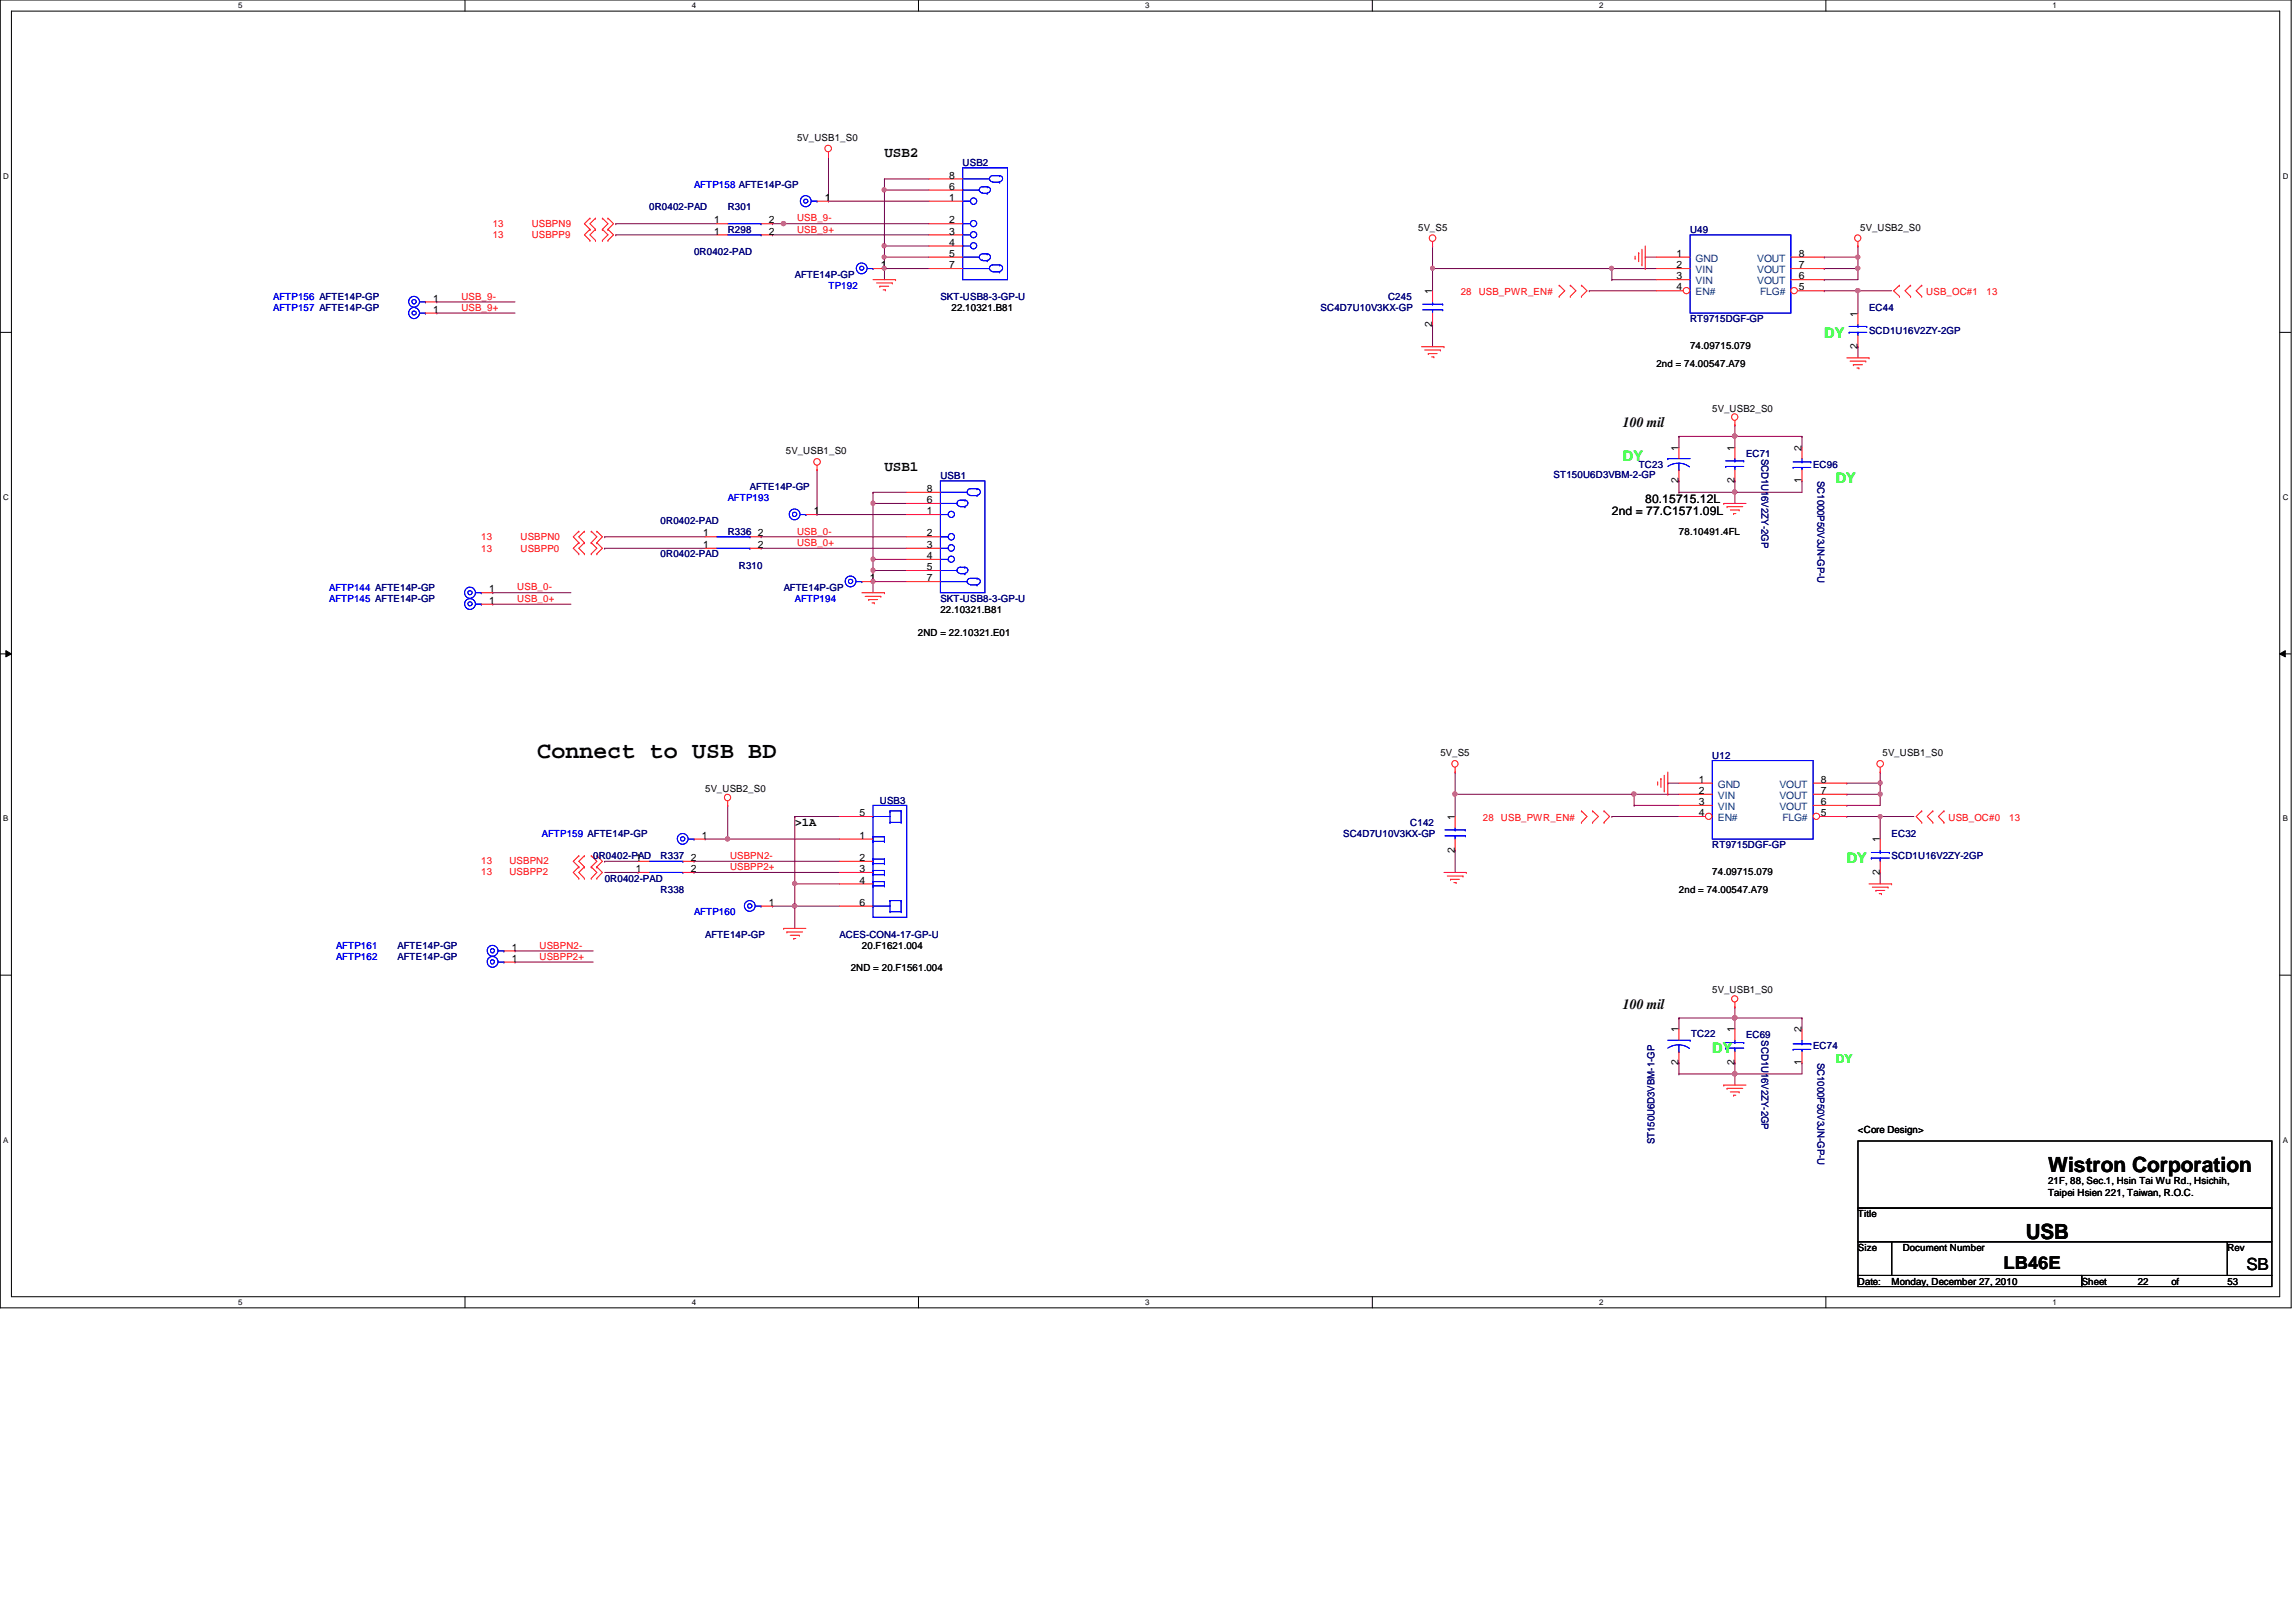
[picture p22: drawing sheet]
<svg xmlns="http://www.w3.org/2000/svg" width="297mm" height="210mm" viewBox="0 0 297 210" stroke-linecap="round" stroke-linejoin="round" font-family="sans-serif">
<defs><g id="words">
<text font-size="3" x="69.5" y="98">Connect to USB BD</text>
<g font-size="2.7">
<text x="265" y="151.6">Wistron Corporation</text>
<text x="262.1" y="160.4">USB</text>
</g>
<text font-size="2.3" x="259.2" y="164.3">LB46E</text>
<text font-size="2.2" x="290.6" y="164.3">SB</text>
<g font-size="1.9">
<text x="114.4" y="20.4">USB2</text>
<text x="210" y="55.3">100 mil</text>
<text x="114.4" y="60.9">USB1</text>
<text x="210" y="130.6">100 mil</text>
</g>
<g font-size="1.9" fill="#0f0">
<text x="236" y="43.7">DY</text>
<text x="237.5" y="62.5">DY</text>
<text x="238.9" y="111.7">DY</text>
<text x="221.5" y="136.3">DY</text>
</g>
<text font-size="1.9" fill="#00ff40" x="210" y="59.6">DY</text>
<g font-size="1.6">
<text x="212.8" y="65.2">80.15715.12L</text>
<text x="208.5" y="66.6">2nd = 77.C1571.09L</text>
<text x="102.8" y="106.9">&gt;1A</text>
</g>
<text font-size="1.6" fill="#0f0" x="237.5" y="137.6">DY</text>
<g font-size="1.3">
<text x="103.1" y="18.2">5V_USB1_S0</text>
<text x="122.8" y="23.1">8</text>
<text x="92.4" y="28.9">1</text>
<text x="99.5" y="28.9">2</text>
<text x="106.7" y="26">1</text>
<text x="122.8" y="26">1</text>
<text x="122.8" y="28.9">2</text>
<text x="122.8" y="24.6">6</text>
<text x="183.5" y="29.8">5V_S5</text>
<text x="240.7" y="29.8">5V_USB2_S0</text>
<text x="92.4" y="30.4">1</text>
<text x="99.5" y="30.4">2</text>
<text x="114" y="34.7">1</text>
<text x="122.8" y="30.4">3</text>
<text x="122.8" y="31.8">4</text>
<text x="122.8" y="33.2">5</text>
<text x="122.8" y="34.7">7</text>
<text x="216.9" y="33.2">1</text>
<text x="216.9" y="34.7">2</text>
<text x="232.7" y="34.7">7</text>
<text x="232.7" y="33.2">8</text>
<text x="56" y="39">1</text>
<text x="56" y="40.5">1</text>
<text x="123.1" y="40.3">22.10321.B81</text>
<text x="185.3" y="38.1" transform="rotate(-90 185.3 38.1)">1</text>
<text x="216.9" y="36.2">3</text>
<text x="216.9" y="37.6">4</text>
<text x="232.7" y="37.6">5</text>
<text x="232.7" y="36.2">6</text>
<text x="240.3" y="41" transform="rotate(-90 240.3 41)">1</text>
<text x="185.3" y="42.3" transform="rotate(-90 185.3 42.3)">2</text>
<text x="214.3" y="47.5">2nd = 74.00547.A79</text>
<text x="218.6" y="45.2">74.09715.079</text>
<text x="240.3" y="45.2" transform="rotate(-90 240.3 45.2)">2</text>
<text x="221.5" y="53.3">5V_USB2_S0</text>
<text x="101.7" y="58.8">5V_USB1_S0</text>
<text x="217.2" y="58.3" transform="rotate(-90 217.2 58.3)">1</text>
<text x="224.4" y="58.3" transform="rotate(-90 224.4 58.3)">1</text>
<text x="233.1" y="58.3" transform="rotate(-90 233.1 58.3)">2</text>
<text x="119.9" y="65.1">6</text>
<text x="119.9" y="63.7">8</text>
<text x="217.2" y="62.6" transform="rotate(-90 217.2 62.6)">2</text>
<text x="224.4" y="62.6" transform="rotate(-90 224.4 62.6)">2</text>
<text x="233.1" y="62.6" transform="rotate(-90 233.1 62.6)">1</text>
<text x="91" y="69.4">1</text>
<text x="91" y="70.9">1</text>
<text x="98" y="69.4">2</text>
<text x="98" y="70.9">2</text>
<text x="105.3" y="66.5">1</text>
<text x="119.9" y="66.5">1</text>
<text x="119.9" y="69.4">2</text>
<text x="119.9" y="70.9">3</text>
<text x="217.2" y="69.2">78.10491.4FL</text>
<text x="63.3" y="76.7">1</text>
<text x="112.5" y="75.2">1</text>
<text x="119.9" y="72.3">4</text>
<text x="119.9" y="73.8">5</text>
<text x="119.9" y="75.2">7</text>
<text x="63.3" y="78.1">1</text>
<text x="118.7" y="82.3">2ND = 22.10321.E01</text>
<text x="121.7" y="79.4">22.10321.B81</text>
<text x="186.3" y="97.9">5V_S5</text>
<text x="219.8" y="101.3">1</text>
<text x="235.6" y="101.3">8</text>
<text x="243.5" y="97.9">5V_USB1_S0</text>
<text x="91.2" y="102.5">5V_USB2_S0</text>
<text x="111.2" y="105.6">5</text>
<text x="188.2" y="106.1" transform="rotate(-90 188.2 106.1)">1</text>
<text x="219.8" y="102.7">2</text>
<text x="219.8" y="104.2">3</text>
<text x="219.8" y="105.6">4</text>
<text x="235.6" y="105.6">5</text>
<text x="235.6" y="104.2">6</text>
<text x="235.6" y="102.7">7</text>
<text x="82.3" y="112.9">1</text>
<text x="82.3" y="111.4">1</text>
<text x="89.4" y="112.9">2</text>
<text x="89.4" y="111.4">2</text>
<text x="90.8" y="108.5">1</text>
<text x="111.2" y="108.5">1</text>
<text x="111.2" y="111.4">2</text>
<text x="111.2" y="112.9">3</text>
<text x="188.2" y="110.4" transform="rotate(-90 188.2 110.4)">2</text>
<text x="221.5" y="113.2">74.09715.079</text>
<text x="243.2" y="113.2" transform="rotate(-90 243.2 113.2)">2</text>
<text x="243.2" y="109" transform="rotate(-90 243.2 109)">1</text>
<text x="99.5" y="117.2">1</text>
<text x="111.2" y="114.3">4</text>
<text x="111.2" y="117.2">6</text>
<text x="217.2" y="115.6">2nd = 74.00547.A79</text>
<text x="66.2" y="123">1</text>
<text x="66.2" y="124.5">1</text>
<text x="110.1" y="125.7">2ND = 20.F1561.004</text>
<text x="111.5" y="122.8">20.F1621.004</text>
<text x="221.5" y="128.6">5V_USB1_S0</text>
<text x="217.2" y="137.9" transform="rotate(-90 217.2 137.9)">2</text>
<text x="217.2" y="133.6" transform="rotate(-90 217.2 133.6)">1</text>
<text x="224.4" y="137.9" transform="rotate(-90 224.4 137.9)">2</text>
<text x="224.4" y="133.6" transform="rotate(-90 224.4 133.6)">1</text>
<text x="233.1" y="137.9" transform="rotate(-90 233.1 137.9)">1</text>
<text x="233.1" y="133.6" transform="rotate(-90 233.1 133.6)">2</text>
<text x="240.4" y="146.7">&lt;Core Design&gt;</text>
<text x="265" y="153.2">21F, 88, Sec.1, Hsin Tai Wu Rd., Hsichih,</text>
<text x="265" y="154.7">Taipei Hsien 221, Taiwan, R.O.C.</text>
<text x="240.4" y="157.5">Title</text>
<text x="240.4" y="161.9">Size</text>
<text x="246.2" y="161.9">Document Number</text>
<text x="288.2" y="161.9">Rev</text>
<text x="240.4" y="166.2">Date:</text>
<text x="244.7" y="166.2">Monday, December 27, 2010</text>
<text x="269.3" y="166.2">Sheet</text>
<text x="276.6" y="166.2">22</text>
<text x="280.9" y="166.2">of</text>
<text x="288.2" y="166.2">53</text>
</g>
<g font-size="1.3" fill="#000080">
<text x="124.5" y="21.5">USB2</text>
<text x="84" y="27.2">0R0402-PAD</text>
<text x="94.1" y="27.2">R301</text>
<text x="89.8" y="33">0R0402-PAD</text>
<text x="94.1" y="30.1">R298</text>
<text x="102.8" y="35.9">AFTE14P-GP</text>
<text x="218.6" y="30.1">U49</text>
<text x="121.7" y="38.8">SKT-USB8-3-GP-U</text>
<text x="170.9" y="40.3">SC4D7U10V3KX-GP</text>
<text x="179.6" y="38.8">C245</text>
<text x="218.6" y="41.7">RT9715DGF-GP</text>
<text x="241.8" y="40.3">EC44</text>
<text x="241.8" y="43.2">SCD1U16V2ZY-2GP</text>
<text x="225.9" y="59.1">EC71</text>
<text x="227.9" y="59.4" transform="rotate(90 227.9 59.4)">SCD1U16V2ZY-2GP</text>
<text x="97" y="63.4">AFTE14P-GP</text>
<text x="121.7" y="62">USB1</text>
<text x="201" y="61.8">ST150U6D3VBM-2-GP</text>
<text x="212" y="60.5">TC23</text>
<text x="234.6" y="60.5">EC96</text>
<text x="235.1" y="62.2" transform="rotate(90 235.1 62.2)">SC1000P50V3JN-GP-U</text>
<text x="85.5" y="67.8">0R0402-PAD</text>
<text x="94.1" y="69.2">R336</text>
<text x="85.5" y="72.1">0R0402-PAD</text>
<text x="95.6" y="73.6">R310</text>
<text x="101.4" y="76.5">AFTE14P-GP</text>
<text x="121.7" y="77.9">SKT-USB8-3-GP-U</text>
<text x="221.5" y="98.2">U12</text>
<text x="113.8" y="104.1">USB3</text>
<text x="182.5" y="106.8">C142</text>
<text x="76.7" y="111.2">0R0402-PAD</text>
<text x="85.5" y="111.2">R337</text>
<text x="173.8" y="108.3">SC4D7U10V3KX-GP</text>
<text x="221.5" y="109.8">RT9715DGF-GP</text>
<text x="244.7" y="108.3">EC32</text>
<text x="244.7" y="111.2">SCD1U16V2ZY-2GP</text>
<text x="78.2" y="114.1">0R0402-PAD</text>
<text x="85.5" y="115.6">R338</text>
<text x="51.4" y="122.8">AFTE14P-GP</text>
<text x="51.4" y="124.2">AFTE14P-GP</text>
<text x="91.2" y="121.3">AFTE14P-GP</text>
<text x="108.6" y="121.3">ACES-CON4-17-GP-U</text>
<text x="218.8" y="134.2">TC22</text>
<text x="225.9" y="134.4">EC69</text>
<text x="227.9" y="134.6" transform="rotate(90 227.9 134.6)">SCD1U16V2ZY-2GP</text>
<text x="234.6" y="135.8">EC74</text>
<text x="235.1" y="137.5" transform="rotate(90 235.1 137.5)">SC1000P50V3JN-GP-U</text>
<text x="214" y="148.1" transform="rotate(-90 214 148.1)">ST150U6D3VBM-1-GP</text>
</g>
<g font-size="1.3" fill="#f00">
<text x="63.8" y="29.4">13</text>
<text x="68.8" y="29.4">USBPN9</text>
<text x="103.1" y="28.7">USB_9-</text>
<text x="63.8" y="30.9">13</text>
<text x="68.8" y="30.9">USBPP9</text>
<text x="103.1" y="30.1">USB_9+</text>
<text x="59.7" y="38.8">USB_9-</text>
<text x="59.7" y="40.2">USB_9+</text>
<text x="189" y="38.2">28</text>
<text x="191.3" y="38.2">USB_PWR_EN#</text>
<text x="249.2" y="38.2">USB_OC#1</text>
<text x="257" y="38.2">13</text>
<text x="62.3" y="69.9">13</text>
<text x="62.3" y="71.4">13</text>
<text x="67.3" y="69.9">USBPN0</text>
<text x="67.3" y="71.4">USBPP0</text>
<text x="103.1" y="70.7">USB_0+</text>
<text x="103.1" y="69.2">USB_0-</text>
<text x="66.9" y="76.4">USB_0-</text>
<text x="66.9" y="77.9">USB_0+</text>
<text x="191.9" y="106.3">28</text>
<text x="194.2" y="106.3">USB_PWR_EN#</text>
<text x="252.1" y="106.3">USB_OC#0</text>
<text x="259.9" y="106.3">13</text>
<text x="62.3" y="113.2">13</text>
<text x="62.3" y="111.8">13</text>
<text x="65.9" y="113.2">USBPP2</text>
<text x="65.9" y="111.8">USBPN2</text>
<text x="94.4" y="111.2">USBPN2-</text>
<text x="94.4" y="112.6">USBPP2+</text>
<text x="69.8" y="122.8">USBPN2-</text>
<text x="69.8" y="124.2">USBPP2+</text>
</g>
<g font-size="1.3" fill="#00f">
<text x="89.8" y="24.3">AFTP158 AFTE14P-GP</text>
<text x="35.3" y="38.8">AFTP156 AFTE14P-GP</text>
<text x="35.3" y="40.3">AFTP157 AFTE14P-GP</text>
<text x="107.2" y="37.4">TP192</text>
<text x="94.1" y="64.9">AFTP193</text>
<text x="42.6" y="77.9">AFTP145 AFTE14P-GP</text>
<text x="42.6" y="76.5">AFTP144 AFTE14P-GP</text>
<text x="102.8" y="77.9">AFTP194</text>
<text x="70.1" y="108.3">AFTP159 AFTE14P-GP</text>
<text x="89.8" y="118.4">AFTP160</text>
<text x="43.5" y="122.8">AFTP161</text>
<text x="43.5" y="124.2">AFTP162</text>
</g>
<g font-size="1.3" fill="#004080">
<text x="219.4" y="33.9">GND</text>
<text x="219.4" y="35.3">VIN</text>
<text x="227.3" y="35.3">VOUT</text>
<text x="227.3" y="33.9">VOUT</text>
<text x="219.4" y="36.8">VIN</text>
<text x="219.4" y="38.2">EN#</text>
<text x="227.3" y="36.8">VOUT</text>
<text x="227.7" y="38.2">FLG#</text>
<text x="222.2" y="101.9">GND</text>
<text x="230.2" y="101.9">VOUT</text>
<text x="222.2" y="103.4">VIN</text>
<text x="222.2" y="104.8">VIN</text>
<text x="222.2" y="106.3">EN#</text>
<text x="230.2" y="104.8">VOUT</text>
<text x="230.2" y="103.4">VOUT</text>
<text x="230.6" y="106.3">FLG#</text>
</g>
<g font-size="1">
<text x="30.8" y="1.1">5</text>
<text x="89.5" y="1.1">4</text>
<text x="148.2" y="1.1">3</text>
<text x="206.9" y="1.1">2</text>
<text x="265.6" y="1.1">1</text>
<text x=".4" y="23.1">D</text>
<text x="295.3" y="23.1">D</text>
<text x=".4" y="64.7">C</text>
<text x="295.3" y="64.7">C</text>
<text x=".4" y="106.3">B</text>
<text x="295.3" y="106.3">B</text>
<text x=".4" y="147.9">A</text>
<text x="295.3" y="147.9">A</text>
<text x="30.8" y="168.9">5</text>
<text x="89.5" y="168.9">4</text>
<text x="148.2" y="168.9">3</text>
<text x="206.9" y="168.9">2</text>
<text x="265.6" y="168.9">1</text>
</g>
</g></defs>
<path d="M0 0h296.4v169.2h-296.4zM1.5 1.4h293.4v166.4h-293.4z" fill="none" stroke="#000" stroke-width=".13"/>
<g fill="#fff">
<path d="M30.8 .2h.6v1.1h-.6z"/>
<path d="M30.8 168h.6v1.1h-.6z"/>
</g>
<path d="M60.2 0v1.4M60.2 167.8v1.4" fill="none" stroke="#000" stroke-width=".13"/>
<g fill="#fff">
<path d="M89.5 .2h.5v1.1h-.5z"/>
<path d="M89.5 168h.5v1.1h-.5z"/>
</g>
<path d="M118.8 0v1.4M118.8 167.8v1.4" fill="none" stroke="#000" stroke-width=".13"/>
<g fill="#fff">
<path d="M148.2 .2h.5v1.1h-.5z"/>
<path d="M148.2 168h.5v1.1h-.5z"/>
</g>
<path d="M177.5 0v1.4M177.5 167.8v1.4" fill="none" stroke="#000" stroke-width=".13"/>
<g fill="#fff">
<path d="M206.9 .2h.5v1.1h-.5z"/>
<path d="M206.9 168h.5v1.1h-.5z"/>
</g>
<path d="M236.2 0v1.4M236.2 167.8v1.4" fill="none" stroke="#000" stroke-width=".13"/>
<g fill="#fff">
<path d="M265.6 .2h.5v1.1h-.5z"/>
<path d="M265.6 168h.5v1.1h-.5z"/>
<path d="M.4 22.2h.7v1.2h-.7z"/>
<path d="M295.3 22.2h.7v1.2h-.7z"/>
<path d="M.4 63.8h.7v1.1h-.7z"/>
<path d="M295.3 63.8h.7v1.1h-.7z"/>
</g>
<path d="M0 43h1.5M294.9 43h1.5" fill="none" stroke="#000" stroke-width=".13"/>
<g fill="#fff">
<path d="M.4 105.4h.7v1.2h-.7z"/>
<path d="M295.3 105.4h.7v1.2h-.7z"/>
</g>
<path d="M0 84.6h1.5M.8 84.2l.7 .4-.7 .4zM294.9 84.6l.8-.4v.8zM294.9 84.6h1.5" fill="none" stroke="#000" stroke-width=".13"/>
<path d="M.8 84.2l.7 .4-.7 .4zM294.9 84.6l.8-.4v.8z" fill="#000"/>
<g fill="#fff">
<path d="M.4 147h.7v1.1h-.7z"/>
<path d="M295.3 147h.6v1.1h-.6z"/>
</g>
<path d="M0 126.2h1.5M294.9 126.2h1.5" fill="none" stroke="#000" stroke-width=".13"/>
<path d="M224.4 130.3h.1M224.4 131.7h.1M224.4 130.3v2.9" fill="none" stroke="#800040" stroke-width=".13"/>
<circle cx="224.4" cy="131.7" r=".29" fill="#f0f"/>
<circle cx="224.4" cy="131.7" r=".29" fill="none" stroke="#f0f" stroke-width=".13"/>
<path d="M224.4 139h.1M224.4 139v1.4" fill="none" stroke="#800040" stroke-width=".13"/>
<circle cx="224.4" cy="139" r=".29" fill="#f0f"/>
<circle cx="224.4" cy="139" r=".29" fill="none" stroke="#f0f" stroke-width=".13"/>
<path d="M224.4 131.7h.1M224.4 131.7h8.7M233.1 137.5h.1M233.1 131.7h.1M233.1 131.7v1.5M233.1 137.5v1.5" fill="none" stroke="#800040" stroke-width=".13"/>
<circle cx="224.4" cy="131.7" r=".29" fill="#f0f"/>
<circle cx="224.4" cy="131.7" r=".29" fill="none" stroke="#f0f" stroke-width=".13"/>
<path d="M217.2 137.5h.1M217.2 131.7h.1M217.2 131.7v1.5M217.2 137.5v1.5M217.2 131.7h7.2M224.4 139h.1M224.4 137.5h.1M224.4 139h8.7M224.4 137.5v1.5" fill="none" stroke="#800040" stroke-width=".13"/>
<circle cx="224.4" cy="131.7" r=".29" fill="#f0f"/>
<circle cx="224.4" cy="131.7" r=".29" fill="none" stroke="#f0f" stroke-width=".13"/>
<path d="M217.2 139h.1M217.2 139h7.2" fill="none" stroke="#800040" stroke-width=".13"/>
<circle cx="224.4" cy="139" r=".29" fill="#f0f"/>
<circle cx="224.4" cy="139" r=".29" fill="none" stroke="#f0f" stroke-width=".13"/>
<path d="M240.4 37.6h.1M240.4 37.6h4.3M224.4 55h.1M224.4 56.5h.1M224.4 55v2.9" fill="none" stroke="#800040" stroke-width=".13"/>
<circle cx="224.4" cy="56.4" r=".27" fill="#f0f"/>
<circle cx="224.4" cy="56.4" r=".27" fill="none" stroke="#f0f" stroke-width=".13"/>
<path d="M224.4 63.7h.1M224.4 63.7v1.5" fill="none" stroke="#800040" stroke-width=".13"/>
<circle cx="224.4" cy="63.7" r=".27" fill="#f0f"/>
<circle cx="224.4" cy="63.7" r=".27" fill="none" stroke="#f0f" stroke-width=".13"/>
<path d="M224.4 56.5h.1M224.4 56.5h8.7M233.1 56.5h.1M233.1 56.5v1.4M233.1 62.2h.1M233.1 62.2v1.5" fill="none" stroke="#800040" stroke-width=".13"/>
<circle cx="224.4" cy="56.4" r=".27" fill="#f0f"/>
<circle cx="224.4" cy="56.4" r=".27" fill="none" stroke="#f0f" stroke-width=".13"/>
<path d="M185.3 34.8h.1M185.3 34.8v2.8M236 36.2h.1M236 33.3h.1M236 36.2h4.4M236 33.3h4.4M224.4 63.7h.1M224.4 62.2h.1M224.4 63.7h8.7M224.4 62.2v1.5" fill="none" stroke="#800040" stroke-width=".13"/>
<circle cx="240.3" cy="33.3" r=".27" fill="#f0f"/>
<circle cx="240.3" cy="33.3" r=".27" fill="none" stroke="#f0f" stroke-width=".13"/>
<path d="M185.3 31.8h.1M185.3 31.8v3M208.5 34.8h.1M208.5 34.8h5.8M240.4 34.8h.1M240.4 34.8v1.4" fill="none" stroke="#800040" stroke-width=".13"/>
<circle cx="208.5" cy="34.7" r=".26" fill="#f0f"/>
<circle cx="208.5" cy="34.7" r=".26" fill="none" stroke="#f0f" stroke-width=".13"/>
<path d="M185.3 34.8h.1M185.3 34.8h23.2M208.5 34.8h.1M208.5 34.8v1.4M240.4 33.3h.1M240.4 33.3v1.5M185.3 42h.1M185.3 42v2.9" fill="none" stroke="#800040" stroke-width=".13"/>
<circle cx="185.3" cy="34.7" r=".26" fill="#f0f"/>
<circle cx="185.3" cy="34.7" r=".26" fill="none" stroke="#f0f" stroke-width=".13"/>
<path d="M236 34.8h.1M236 34.8h4.4M240.4 31.8h.1M240.4 31.8v1.5M240.4 44.9h.1M240.4 44.9v1.4" fill="none" stroke="#800040" stroke-width=".13"/>
<circle cx="240.3" cy="34.7" r=".27" fill="#f0f"/>
<circle cx="240.3" cy="34.7" r=".27" fill="none" stroke="#f0f" stroke-width=".13"/>
<path d="M208.5 36.2h.1M208.5 36.2h5.8M240.4 37.6h.1M240.4 37.6v2.9" fill="none" stroke="#800040" stroke-width=".13"/>
<circle cx="240.3" cy="37.6" r=".29" fill="#f0f"/>
<circle cx="240.3" cy="37.6" r=".29" fill="none" stroke="#f0f" stroke-width=".13"/>
<path d="M217.2 56.5h.1M217.2 56.5h7.2" fill="none" stroke="#800040" stroke-width=".13"/>
<circle cx="224.4" cy="56.4" r=".27" fill="#f0f"/>
<circle cx="224.4" cy="56.4" r=".27" fill="none" stroke="#f0f" stroke-width=".13"/>
<path d="M217.2 63.7h.1M217.2 63.7h7.2" fill="none" stroke="#800040" stroke-width=".13"/>
<circle cx="224.4" cy="63.7" r=".27" fill="#f0f"/>
<circle cx="224.4" cy="63.7" r=".27" fill="none" stroke="#f0f" stroke-width=".13"/>
<g fill="none" stroke="#800040" stroke-width=".13">
<path d="M56.5 39.1h.1M56.5 39.1h10.1M205.6 37.6h.1M205.6 37.6h8.7M212.8 33.3h.1M212.8 33.3h1.5M236 37.6h.1M236 37.6h4.4M56.5 40.5h.1M56.5 40.5h10.1M217.2 56.5h.1M217.2 56.5v1.4"/>
<path d="M63.8 76.7h.1M63.8 78.2h.1M63.8 76.7h10.1M63.8 78.2h10.1M217.2 62.2h.1M217.2 62.2v1.5M102.8 114.4h.1M102.8 114.4h5.8"/>
</g>
<circle cx="102.8" cy="114.3" r=".27" fill="#f0f"/>
<circle cx="102.8" cy="114.3" r=".27" fill="none" stroke="#f0f" stroke-width=".13"/>
<path d="M91.2 108.6h.1M94.1 104.2h.1M94.1 104.2v4.4h-2.9M99.9 117.3h.1M99.9 117.3h8.7M102.8 117.3h.1" fill="none" stroke="#800040" stroke-width=".13"/>
<circle cx="102.8" cy="117.2" r=".29" fill="#f0f"/>
<circle cx="102.8" cy="117.2" r=".29" fill="none" stroke="#f0f" stroke-width=".13"/>
<path d="M94.1 108.6h.1M94.1 108.6h14.5M102.8 114.4h.1M102.8 105.7h.1M102.8 105.7v11.6M102.8 105.7h5.8M66.6 123.1h.1M66.6 124.5h.1M66.6 123.1h10.1M66.6 124.5h10.1" fill="none" stroke="#800040" stroke-width=".13"/>
<circle cx="94.1" cy="108.6" r=".29" fill="#f0f"/>
<circle cx="94.1" cy="108.6" r=".29" fill="none" stroke="#f0f" stroke-width=".13"/>
<path d="M79.7 30.4h.1M79.7 29h.1M79.7 30.4h13M79.7 29h13M99.9 30.4h.1M99.9 30.4h20.3M114.4 23.2h.1M114.4 24.6h.1M114.4 23.2h5.8M114.4 23.2v1.4M102.8 117.3h.1M102.8 117.3v2.8" fill="none" stroke="#800040" stroke-width=".13"/>
<circle cx="114.4" cy="24.6" r=".27" fill="#f0f"/>
<circle cx="114.4" cy="24.6" r=".27" fill="none" stroke="#f0f" stroke-width=".13"/>
<path d="M114.4 33.3h.1M114.4 31.8h.1M114.4 33.3h5.8M114.4 31.8v1.5" fill="none" stroke="#800040" stroke-width=".13"/>
<circle cx="114.4" cy="31.8" r=".27" fill="#f0f"/>
<circle cx="114.4" cy="31.8" r=".27" fill="none" stroke="#f0f" stroke-width=".13"/>
<path d="M114.4 31.8h.1M114.4 34.8h.1M114.4 33.3h.1M114.4 31.8h5.8M114.4 34.8h5.8M114.4 33.3v1.5" fill="none" stroke="#800040" stroke-width=".13"/>
<circle cx="114.4" cy="33.3" r=".26" fill="#f0f"/>
<circle cx="114.4" cy="33.3" r=".26" fill="none" stroke="#f0f" stroke-width=".13"/>
<path d="M114.4 24.6h.1M114.4 34.8h.1M114.4 24.6h5.8M114.4 24.6v7.2M114.4 34.8v1.4" fill="none" stroke="#800040" stroke-width=".13"/>
<circle cx="114.4" cy="34.7" r=".26" fill="#f0f"/>
<circle cx="114.4" cy="34.7" r=".26" fill="none" stroke="#f0f" stroke-width=".13"/>
<path d="M101.4 29h.1M101.4 29h18.8M107.2 26h.1M107.2 26h13" fill="none" stroke="#800040" stroke-width=".13"/>
<circle cx="101.4" cy="28.9" r=".29" fill="#f0f"/>
<circle cx="101.4" cy="28.9" r=".29" fill="none" stroke="#f0f" stroke-width=".13"/>
<path d="M107.2 20.3h.1M107.2 20.3v5.7M98.5 71h.1M98.5 69.5h.1M98.5 71h18.8M98.5 69.5h18.8M112.9 73.8h.1M112.9 72.4h.1M112.9 65.2h.1M112.9 73.8h4.4M112.9 65.2v8.6M112.9 65.2h4.4" fill="none" stroke="#800040" stroke-width=".13"/>
<circle cx="112.9" cy="72.4" r=".27" fill="#f0f"/>
<circle cx="112.9" cy="72.4" r=".27" fill="none" stroke="#f0f" stroke-width=".13"/>
<circle cx="112.9" cy="65.1" r=".27" fill="#f0f"/>
<circle cx="112.9" cy="65.1" r=".27" fill="none" stroke="#f0f" stroke-width=".13"/>
<path d="M112.9 75.3h.1M112.9 73.8h.1M112.9 75.3h4.4M112.9 73.8v1.5" fill="none" stroke="#800040" stroke-width=".13"/>
<circle cx="112.9" cy="73.8" r=".27" fill="#f0f"/>
<circle cx="112.9" cy="73.8" r=".27" fill="none" stroke="#f0f" stroke-width=".13"/>
<g fill="none" stroke="#800040" stroke-width=".13">
<path d="M78.2 71h.1M78.2 69.5h.1M78.2 71h13M78.2 69.5h13M105.7 60.8h.1M105.7 66.6h.1M105.7 60.8v5.8M105.7 66.6h11.6M112.9 63.7h.1M112.9 65.2h.1M112.9 72.4h.1M112.9 75.3h.1"/>
<path d="M112.9 63.7h4.4M112.9 63.7v1.5M112.9 75.3v1.4M112.9 72.4h4.4"/>
</g>
<circle cx="112.9" cy="75.2" r=".27" fill="#f0f"/>
<circle cx="112.9" cy="75.2" r=".27" fill="none" stroke="#f0f" stroke-width=".13"/>
<g fill="none" stroke="#800040" stroke-width=".13">
<path d="M78.2 111.5h.1M78.2 111.5h4.3M89.8 111.5h.1M89.8 112.9h.1M89.8 111.5h18.8M89.8 112.9h18.8M188.3 102.8h.1M188.3 102.8v2.9M238.9 104.2h.1M238.9 101.3h.1M238.9 104.2h4.3M238.9 101.3h4.3"/>
<path d="M243.2 105.7h.1M243.2 105.7h4.4"/>
</g>
<circle cx="243.2" cy="101.3" r=".27" fill="#f0f"/>
<circle cx="243.2" cy="101.3" r=".27" fill="none" stroke="#f0f" stroke-width=".13"/>
<path d="M188.3 99.9h.1M188.3 99.9v2.9M211.4 102.8h.1M211.4 102.8h5.8M243.2 102.8h.1M243.2 102.8v1.4" fill="none" stroke="#800040" stroke-width=".13"/>
<circle cx="211.4" cy="102.8" r=".29" fill="#f0f"/>
<circle cx="211.4" cy="102.8" r=".29" fill="none" stroke="#f0f" stroke-width=".13"/>
<path d="M188.3 110h.1M188.3 102.8h.1M188.3 110v2.9M188.3 102.8h23.1M211.4 102.8h.1M211.4 102.8v1.4M243.2 101.3h.1M243.2 101.3v1.5" fill="none" stroke="#800040" stroke-width=".13"/>
<circle cx="188.2" cy="102.8" r=".29" fill="#f0f"/>
<circle cx="188.2" cy="102.8" r=".29" fill="none" stroke="#f0f" stroke-width=".13"/>
<path d="M243.2 99.9h.1M243.2 99.9v1.4M238.9 102.8h.1M238.9 102.8h4.3M243.2 112.9h.1M243.2 112.9v1.5" fill="none" stroke="#800040" stroke-width=".13"/>
<circle cx="243.2" cy="102.8" r=".27" fill="#f0f"/>
<circle cx="243.2" cy="102.8" r=".27" fill="none" stroke="#f0f" stroke-width=".13"/>
<path d="M211.4 104.2h.1M211.4 104.2h5.8M243.2 105.7h.1M243.2 105.7v2.9" fill="none" stroke="#800040" stroke-width=".13"/>
<circle cx="243.2" cy="105.7" r=".26" fill="#f0f"/>
<circle cx="243.2" cy="105.7" r=".26" fill="none" stroke="#f0f" stroke-width=".13"/>
<path d="M99.9 29h.1M99.9 29h1.5M78.2 112.9h4.3M82.5 112.9h.1M208.5 105.7h.1M208.5 105.7h8.7M215.8 101.3h.1M215.8 101.3h1.4M238.9 105.7h.1M238.9 105.7h4.3" fill="none" stroke="#800040" stroke-width=".13"/>
<g fill="none" stroke="#f00" stroke-width=".13">
<path d="M107.2 19.7v.6M76.3 29.7h.1M76.3 28.2h.1M76.3 31.1h.1M76.3 28.2l-.7 .8 .7 .7M76.3 29.7l-.7 .7 .7 .7M77 29.7h.1M77 28.2h.1M77 31.1h.1M77 28.2l-.7 .8 .7 .7M77 29.7l-.7 .7 .7 .7M77.9 28.2h.1"/>
<path d="M77.9 29.7h.1M77.9 31.1h.1M77.9 28.2l.8 .8-.8 .7M77.9 29.7l.8 .7-.8 .7M78.7 29.7h.1M78.7 28.2h.1M78.7 31.1h.1M78.7 28.2l.7 .8-.7 .7M78.7 29.7l.7 .7-.7 .7M92.7 29h1.4M92.7 30.4h1.4M98.5 29h1.4"/>
<path d="M98.5 30.4h1.4M105.7 26h1.5M107.2 20.3h.1M112.9 36.2h3M113.4 36.6h2M113.8 37h.1M113.8 37h1.2M114.3 37.5h.3M114.6 37.5h.1M115.4 36.6h.1M115.9 36.2h.1M120.2 26h4.3"/>
<path d="M120.2 29h4.3M120.2 30.4h4.3M120.2 31.8h4.3M120.2 33.3h4.3M120.2 24.6h4.3M120.2 34.8h4.3M120.2 23.2h4.3M185.3 31.8h.1M185.3 31.3v.5M201.7 38.4h.1M201.7 36.9h.1M201.7 36.9l.7 .7-.7 .8"/>
<path d="M203.2 36.9h.1M203.2 38.4h.1M203.2 36.9l.7 .7-.7 .8M204.6 38.4h.1M204.6 36.9h.1M204.6 36.9l.7 .7-.7 .8M211.5 33.4h.1M211.5 33.1v.3M212 32.7h.1M212 32.7v1.2M212.4 34.3h.1M212.4 32.3v2"/>
<path d="M212.8 34.8h.1M212.8 31.8v3M240.4 31.8h.1M240.4 31.3v.5M245.7 38.4h.1M245.7 36.9h.1M245.7 36.9l-.7 .7 .7 .8M247.2 36.9h.1M247.2 38.4h.1M247.2 36.9l-.7 .7 .7 .8M248.6 38.4h.1M248.6 36.9h.1"/>
<path d="M248.6 36.9l-.7 .7 .7 .8M183.9 44.9h2.9M184.3 45.3h2M184.8 45.8h.1M184.8 45.8h1.1M185.2 46.2h.3M185.5 46.2h.1M186.3 45.3h.1M186.8 44.9h.1M224.4 55h.1M224.4 54.4v.6M224.4 57.9v1.5"/>
<path d="M233.1 57.9v1.5M238.9 46.3h2.9M239.3 46.7h2.1M239.8 47.2h.1M239.8 47.2h1.2M240.2 47.6h.3M240.5 47.6h.1M241.4 46.7h.1M241.8 46.3h.1M74.9 70.2h.1M74.9 68.7h.1M74.9 71.7h.1"/>
<path d="M74.9 68.7l-.7 .8 .7 .7M74.9 70.2l-.7 .8 .7 .7M75.6 70.2h.1M75.6 68.7h.1M75.6 71.7h.1M75.6 68.7l-.7 .8 .7 .7M75.6 70.2l-.7 .8 .7 .7M76.5 68.7h.1M76.5 70.2h.1M76.5 71.7h.1M76.5 68.7l.7 .8-.7 .7M76.5 70.2l.7 .8-.7 .7"/>
<path d="M77.2 70.2h.1M77.2 68.7h.1M77.2 71.7h.1M77.2 68.7l.7 .8-.7 .7M77.2 70.2l.7 .8-.7 .7M104.3 66.6h1.4M105.7 60.8h.1M105.7 60.2v.6M111.5 76.7h2.9M111.9 77.2h2.1M112.4 77.6h.1M112.4 77.6h1.1"/>
<path d="M112.8 78h.3M113.1 78h.1M114 77.2h.1M114.4 76.7h.1M223 65.2h.1M223 65.2h2.9M223.4 65.6h.1M223.4 65.6h2.1M223.9 66h1.1M224.3 66.5h.1M224.3 66.5h.3M224.4 60.8v1.4"/>
<path d="M225 66h.1M233.1 60.8v1.4M188.3 99.9h.1M188.3 99.3v.6M215.8 99.9v2.9M243.2 99.9h.1M243.2 99.3v.6M74.9 112.2h.1M74.9 113.7h.1M74.9 110.7h.1M74.9 112.2l-.7 .7 .7 .8M74.9 110.7l-.7 .8 .7 .7"/>
<path d="M75.6 113.7h.1M75.6 112.2h.1M75.6 110.7h.1M75.6 112.2l-.7 .7 .7 .8M75.6 110.7l-.7 .8 .7 .7M76.5 112.2h.1M76.5 113.7h.1M76.5 110.7h.1M76.5 112.2l.7 .7-.7 .8M76.5 110.7l.7 .8-.7 .7M77.2 112.2h.1M77.2 113.7h.1"/>
<path d="M77.2 110.7h.1M77.2 112.2l.7 .7-.7 .8M77.2 110.7l.7 .8-.7 .7M94.1 104.2h.1M94.1 103.7v.5M186.8 112.9h2.9M187.2 113.4h2.1M187.7 113.8h.1M187.7 113.8h1.1M188.1 114.2h.3M188.4 114.2h.1M189.3 113.4h.1"/>
<path d="M189.7 112.9h.1M204.6 106.4h.1M204.6 104.9h.1M204.6 104.9l.7 .8-.7 .7M206 104.9h.1M206 106.4h.1M206 104.9l.8 .8-.8 .7M207.5 106.4h.1M207.5 104.9h.1M207.5 104.9l.7 .8-.7 .7M214.5 101.5h.1M214.5 101.2v.3"/>
<path d="M214.9 100.8h.1M214.9 100.8v1.1M215.3 102.4h.1M215.3 100.3v2.1M215.8 102.8h.1M217.2 101.3h4.3M217.2 102.8h4.3M217.2 104.2h4.3M241.8 114.4h2.9M242.2 114.8h2.1M242.7 115.2h.1M242.7 115.2h1.1"/>
<path d="M243.1 115.7h.3M243.2 108.6v1.4M243.2 111.5v1.4M243.4 115.7h.1M244.3 114.8h.1M244.7 114.4h.1M248.6 106.4h.1M248.6 104.9h.1M248.6 104.9l-.7 .8 .7 .7M250.1 104.9h.1M250.1 106.4h.1M250.1 104.9l-.8 .8 .8 .7"/>
<path d="M251.5 106.4h.1M251.5 104.9h.1M251.5 104.9l-.7 .8 .7 .7M65.2 123.1h1.4M101.4 120.1h.1M101.4 120.1h2.9M101.8 120.6h.1M101.8 120.6h2M102.2 121h1.2M102.7 121.5h.1M102.7 121.5h.3M103.4 121h.1"/>
<path d="M224.4 130.3h.1M224.4 129.7v.6M223 140.4h.1M223 140.4h2.9M223.4 140.8h.1M223.4 140.8h2.1M223.9 141.3h1.1M224.3 141.7h.1M224.3 141.7h.3M225 141.3h.1"/>
<circle cx="107.1" cy="19.2" r=".43"/>
<circle cx="185.3" cy="30.8" r=".43"/>
<circle cx="240.3" cy="30.8" r=".42"/>
<circle cx="105.7" cy="59.8" r=".43"/>
<circle cx="224.4" cy="54" r=".42"/>
<circle cx="188.2" cy="98.8" r=".42"/>
<circle cx="243.2" cy="98.8" r=".43"/>
<circle cx="94.1" cy="103.2" r=".42"/>
<circle cx="224.4" cy="129.3" r=".4"/>
</g>
<path d="M240.4 147.7h53.5v8.6h-53.5zM240.4 156.3h53.5v4.4h-53.5zM240.4 160.7h4.3v4.4h-4.3zM240.4 165.1h28.9v1.4h-28.9zM244.7 160.7h43.5v4.4h-43.5zM269.3 165.1h24.6v1.4h-24.6zM288.2 160.7h5.7v4.4h-5.7z" fill="none" stroke="#000" stroke-width=".13"/>
<g fill="none" stroke="#00f" stroke-width=".13">
<path d="M94.1 29h4.4M94.1 30.4h4.4M98.5 29h.1M98.5 30.4h.1M105 26h.7M105.7 26h.1M124.5 21.7h5.8v14.5h-5.8zM124.5 26h1.1M124.5 29h1.1M124.5 23.2h3.5M124.5 31.8h1.1M124.5 30.4h1.1"/>
<path d="M124.5 33.3h2.2M124.5 24.6h2.2M124.5 34.8h3.5M125.6 31.8h.1M125.6 26h.1M125.6 29h.1M125.6 30.4h.1M126.7 33.3h.1M126.7 24.6h.1M127.2 33.7h.5M127.2 25h.5M127.7 33.7h.1"/>
<path d="M127.7 32.9h.1M127.7 32.9h-.5a.4 .4 0 0 0-.5 .3 .4 .4 0 0 0 .4 .5M127.7 32.9a.42 .42 0 0 1 .4 .4 .42 .42 0 0 1-.4 .4M127.7 25h.1M127.7 24.2h.1M127.7 24.2h-.5a.4 .4 0 0 0-.5 .3 .4 .4 0 0 0 .4 .5v-.1M127.7 24.2a.4 .4 0 0 1 .4 .4 .4 .4 0 0 1-.4 .4M128 23.2h.1M128 34.8h.1M128.4 23.6h.9M128.4 35.2h.9M129.3 22.7h.1"/>
<path d="M129.3 22.7a.38 .38 0 0 1 .4 .3 .38 .38 0 0 1-.2 .5h-.2M129.3 22.7l-1.1 .1a.4 .4 0 0 0-.2 .4 .4 .4 0 0 0 .4 .3M129.3 23.6h.1M129.3 34.3h.1M129.3 34.3a.42 .42 0 0 1 .4 .4 .42 .42 0 0 1-.4 .4M129.3 34.3h-.9a.42 .42 0 0 0-.4 .4 .42 .42 0 0 0 .4 .4M129.3 35.2h.1M223.3 59.6h2.3M224.4 59.6h.1M224.4 59.4v.2M225.6 59.6h.1M232 59.8h2.3"/>
<path d="M233.1 59.8h.1M233.1 59.4v.4M234.3 59.8h.1M103.5 66.6h.8M104.3 66.6h.1M223.3 60.4h.1M223.3 60.4h2.3M224.4 60.4h.1M224.4 60.4v.4M232 60.5h.1M232 60.5h2.3M233.1 60.5h.1"/>
<path d="M233.1 60.5v.3M221.5 98.4h13.1v10.2h-13.1zM242.1 111h.1M242.1 110.3h2.3M242.1 111h2.3M243.2 110.3h.1M243.2 111h.1M243.2 110v.3M243.2 111v.5M244.4 110.3h.1M64.5 123.1h.7M65.2 123.1h.1"/>
<circle cx="104.2" cy="26" r=".71"/>
<circle cx="104.2" cy="26" r=".27"/>
<circle cx="125.9" cy="26" r=".42"/>
<circle cx="126" cy="28.9" r=".4"/>
<circle cx="126" cy="30.4" r=".4"/>
<circle cx="126" cy="31.8" r=".4"/>
<circle cx="102.8" cy="66.6" r=".29"/>
<circle cx="102.8" cy="66.6" r=".7"/>
<circle cx="63.7" cy="123" r=".27"/>
<circle cx="63.7" cy="123" r=".7"/>
</g>
<circle cx="221.1" cy="105.6" r=".42" fill="#fff"/>
<g fill="none" stroke="#f00" stroke-width=".13">
<path d="M217.2 105.7h3.4"/>
<circle cx="221.1" cy="105.6" r=".42"/>
</g>
<circle cx="235" cy="105.6" r=".42" fill="#fff"/>
<g fill="none" stroke="#f00" stroke-width=".13">
<path d="M185.3 37.6v1.5M214.3 33.3h4.3M214.3 34.8h4.3M214.3 36.2h4.3M185.3 40.5v1.5M240.4 40.5v1.5M240.4 43.4v1.5M62.3 78.2h1.5M91.2 69.5h1.5M97 69.5h1.5M82.5 112.9h1.5M88.3 112.9h1.5"/>
<path d="M98.5 117.3h1.4M188.3 105.7v1.4M188.3 108.6v1.4M234.6 104.2h4.3M234.6 102.8h4.3M234.6 101.3h4.3M235.5 105.7h3.4M224.4 133.2v1.4M224.4 136.1v1.4"/>
<circle cx="235" cy="105.6" r=".42"/>
</g>
<g fill="none" stroke="#00f" stroke-width=".13">
<path d="M184.1 39.4h2.5M185.3 39.4h.1M185.3 39.1v.3M186.6 39.4h.1M218.6 30.4h13.1v10.1h-13.1zM184.1 40.1h2.5M185.3 40.1h.1M185.3 40.1v.4M186.6 40.1h.1M239.2 43h.1M239.2 42.2h2.3M239.2 43h2.3"/>
<path d="M240.4 42.2h.1M240.4 43h.1M240.4 42v.2M240.4 43v.4M241.5 42.2h.1M61.5 78.2h.8M62.3 78.2h.1M92.7 69.5h4.3M97 69.5h.1M84 112.9h4.3M88.3 112.9h.1M97.7 117.3h.8"/>
<path d="M98.5 117.3h.1M186.9 108.2h2.7M186.9 107.4h2.7M188.3 107.4h.1M188.3 108.2h.1M188.3 107.1v.3M188.3 108.2v.4M189.6 108.2h.1M189.6 107.4h.1M223.3 135.6h.1M223.3 134.9h2.3M223.3 135.6h2.3"/>
<path d="M224.4 134.9h.1M224.4 135.6h.1M224.4 134.6v.3M224.4 135.6v.5M225.6 134.9h.1"/>
<circle cx="60.8" cy="78.2" r=".7"/>
<circle cx="60.8" cy="78.1" r=".27"/>
<circle cx="97" cy="117.2" r=".29"/>
<circle cx="97" cy="117.2" r=".7"/>
</g>
<circle cx="218.2" cy="37.6" r=".42" fill="#fff"/>
<g fill="none" stroke="#f00" stroke-width=".13">
<path d="M214.3 37.6h3.5"/>
<circle cx="218.2" cy="37.6" r=".42"/>
</g>
<circle cx="232.1" cy="37.6" r=".42" fill="#fff"/>
<g fill="none" stroke="#f00" stroke-width=".13">
<path d="M55 39.1h1.5M112.9 34.8h1.5M231.7 36.2h4.3M231.7 34.8h4.3M231.7 33.3h4.3M232.6 37.6h3.4M55 40.5h1.5M217.2 57.9v1.5M62.3 76.7h1.5M91.2 71h1.5M97 71h1.5M111.5 75.3h1.4"/>
<path d="M117.3 66.6h4.4M117.3 69.5h4.4M117.3 71h4.4M117.3 72.4h4.4M117.3 73.8h4.4M117.3 65.2h4.4M117.3 75.3h4.4M117.3 63.7h4.4M217.2 60.8v1.4M82.5 111.5h1.5M88.3 111.5h1.5M89.8 108.6h1.4"/>
<path d="M108.6 108.6h4.3M108.6 111.5h4.3M108.6 112.9h4.3M108.6 114.4h4.3M108.6 105.7h4.3M108.6 117.3h4.3M65.2 124.5h1.4M217.2 133.2v1.4M217.2 136.1v1.4M233.1 133.2v1.4M233.1 136.1v1.4"/>
<circle cx="232.1" cy="37.6" r=".42"/>
</g>
<g fill="none" stroke="#00f" stroke-width=".13">
<path d="M54.3 39.1h.7M55 39.1h.1M112.2 34.8h.7M112.9 34.8h.1M54.3 40.5h.7M55 40.5h.1M215.8 59.4h.1M215.8 59.4h2.8M217.2 59.9a2.36 2.36 0 0 0-1.4 .5M217.2 59.9a2.28 2.28 0 0 1 1.4 .5M217.2 59.9v.9M61.5 76.7h.8"/>
<path d="M62.3 76.7h.1M92.7 71h4.3M97 71h.1M110.8 75.3h.7M111.5 75.3h.1M121.7 62.2h5.7v14.5h-5.7zM121.7 63.7h3.4M121.7 72.4h1M121.7 66.6h1M121.7 69.5h1M121.7 71h1M121.7 73.8h2.1"/>
<path d="M121.7 65.2h2.1M121.7 75.3h3.4M122.7 72.4h.1M122.7 66.6h.1M122.7 69.5h.1M122.7 71h.1M123.8 73.8h.1M123.8 65.2h.1M124.2 74.3h.6M124.2 65.6h.6M124.8 74.3h.1M124.8 73.4h.1"/>
<path d="M124.8 73.4h-.6a.4 .4 0 0 0-.4 .4 .4 .4 0 0 0 .4 .4M124.8 73.4a.38 .38 0 0 1 .4 .3 .38 .38 0 0 1-.2 .4l-.2 .1M124.8 65.6h.1M124.8 64.7h.1M124.8 64.7h-.6a.4 .4 0 0 0-.4 .4 .4 .4 0 0 0 .4 .4M124.8 64.7a.38 .38 0 0 1 .4 .3 .38 .38 0 0 1-.2 .5h-.2M125.1 63.7h.1M125.1 75.3h.1M125.6 64.1h.8M125.6 75.7h.8M126.4 63.2h.1M126.4 63.2a.42 .42 0 0 1 .4 .5 .42 .42 0 0 1-.4 .4"/>
<path d="M126.4 63.2h-.8a.42 .42 0 0 0-.5 .4 .42 .42 0 0 0 .4 .5M126.4 64.1h.1M126.4 74.8h.1M126.4 74.8a.4 .4 0 0 1 .4 .4 .4 .4 0 0 1-.4 .4M126.4 74.8h-.8a.4 .4 0 0 0-.5 .4 .4 .4 0 0 0 .4 .4M126.4 75.7h.1M217.2 60.8h.1M84 111.5h4.3M88.3 111.5h.1M89.1 108.6h.7M89.8 108.6h.1M112.9 104.2h4.4v14.5h-4.4z"/>
<path d="M112.9 108.3h.1M112.9 108.9h.1M112.9 111.2h.1M112.9 111.8h.1M112.9 112.6h.1M112.9 113.2h.1M112.9 114.1h.1M112.9 114.6h.1M112.9 105.7h.1M112.9 117.3h.1M112.9 108.3h1.5M112.9 108.3v.6"/>
<path d="M112.9 111.2v.6M112.9 112.6v.6M112.9 114.1v.5M112.9 108.9h1.5M112.9 111.2h1.5M112.9 111.8h1.5M112.9 112.6h1.5M112.9 113.2h1.5M112.9 114.1h1.5M112.9 114.6h1.5M112.9 105.7h2.2M112.9 117.3h2.2"/>
<path d="M114.4 108.9h.1M114.4 108.3h.1M114.4 111.8h.1M114.4 111.2h.1M114.4 113.2h.1M114.4 112.6h.1M114.4 114.6h.1M114.4 114.1h.1M114.4 108.3v.6M114.4 111.2v.6M114.4 112.6v.6M114.4 114.1v.5"/>
<path d="M115.1 104.9h.1M115.1 106.4h.1M115.1 116.5h.1M115.1 118h.1M115.1 104.9h1.5M115.1 104.9v1.5M115.1 116.5v1.5M115.1 106.4h1.5M115.1 116.5h1.5M115.1 118h1.5M116.6 106.4h.1M116.6 104.9h.1"/>
<path d="M116.6 118h.1M116.6 116.5h.1M116.6 104.9v1.5M116.6 116.5v1.5M64.5 124.5h.7M65.2 124.5h.1M215.8 134.6h2.8M217.2 136.1h.1M217.2 135.2a2.28 2.28 0 0 1 1.4 .5M217.2 135.2a2.36 2.36 0 0 0-1.4 .4M217.2 135.2v.9M218.6 134.6h.1"/>
<path d="M232 135.8h.1M232 135.8h2.3M232 135.1h2.3M233.1 135.8h.1M233.1 135.1h.1M233.1 134.6v.5M233.1 135.8v.3M234.3 135.1h.1"/>
<circle cx="53.6" cy="39" r=".29"/>
<circle cx="53.6" cy="39" r=".7"/>
<circle cx="111.5" cy="34.7" r=".7"/>
<circle cx="111.5" cy="34.7" r=".27"/>
<circle cx="53.6" cy="40.5" r=".71"/>
<circle cx="53.6" cy="40.5" r=".27"/>
<circle cx="60.8" cy="76.7" r=".71"/>
<circle cx="60.8" cy="76.7" r=".27"/>
<circle cx="110" cy="75.2" r=".29"/>
<circle cx="110" cy="75.2" r=".7"/>
<circle cx="123.1" cy="69.5" r=".42"/>
<circle cx="123.1" cy="70.9" r=".42"/>
<circle cx="123.1" cy="72.4" r=".4"/>
<circle cx="123.1" cy="66.6" r=".4"/>
<circle cx="88.3" cy="108.6" r=".29"/>
<circle cx="88.3" cy="108.6" r=".7"/>
<circle cx="63.7" cy="124.5" r=".27"/>
<circle cx="63.7" cy="124.5" r=".7"/>
</g>
<circle cx="224.4" cy="131.7" r=".29" fill="#f0f"/>
<circle cx="224.4" cy="131.7" r=".29" fill="none" stroke="#f0f" stroke-width=".13"/>
<circle cx="224.4" cy="139" r=".29" fill="#f0f"/>
<circle cx="224.4" cy="139" r=".29" fill="none" stroke="#f0f" stroke-width=".13"/>
<circle cx="224.4" cy="131.7" r=".29" fill="#f0f"/>
<circle cx="224.4" cy="131.7" r=".29" fill="none" stroke="#f0f" stroke-width=".13"/>
<circle cx="224.4" cy="131.7" r=".29" fill="#f0f"/>
<circle cx="224.4" cy="131.7" r=".29" fill="none" stroke="#f0f" stroke-width=".13"/>
<circle cx="224.4" cy="139" r=".29" fill="#f0f"/>
<circle cx="224.4" cy="139" r=".29" fill="none" stroke="#f0f" stroke-width=".13"/>
<circle cx="224.4" cy="56.4" r=".27" fill="#f0f"/>
<circle cx="224.4" cy="56.4" r=".27" fill="none" stroke="#f0f" stroke-width=".13"/>
<circle cx="224.4" cy="63.7" r=".27" fill="#f0f"/>
<circle cx="224.4" cy="63.7" r=".27" fill="none" stroke="#f0f" stroke-width=".13"/>
<circle cx="224.4" cy="56.4" r=".27" fill="#f0f"/>
<circle cx="224.4" cy="56.4" r=".27" fill="none" stroke="#f0f" stroke-width=".13"/>
<circle cx="240.3" cy="33.3" r=".27" fill="#f0f"/>
<circle cx="240.3" cy="33.3" r=".27" fill="none" stroke="#f0f" stroke-width=".13"/>
<circle cx="208.5" cy="34.7" r=".26" fill="#f0f"/>
<circle cx="208.5" cy="34.7" r=".26" fill="none" stroke="#f0f" stroke-width=".13"/>
<circle cx="185.3" cy="34.7" r=".26" fill="#f0f"/>
<circle cx="185.3" cy="34.7" r=".26" fill="none" stroke="#f0f" stroke-width=".13"/>
<circle cx="240.3" cy="34.7" r=".27" fill="#f0f"/>
<circle cx="240.3" cy="34.7" r=".27" fill="none" stroke="#f0f" stroke-width=".13"/>
<circle cx="240.3" cy="37.6" r=".29" fill="#f0f"/>
<circle cx="240.3" cy="37.6" r=".29" fill="none" stroke="#f0f" stroke-width=".13"/>
<circle cx="224.4" cy="56.4" r=".27" fill="#f0f"/>
<circle cx="224.4" cy="56.4" r=".27" fill="none" stroke="#f0f" stroke-width=".13"/>
<circle cx="224.4" cy="63.7" r=".27" fill="#f0f"/>
<circle cx="224.4" cy="63.7" r=".27" fill="none" stroke="#f0f" stroke-width=".13"/>
<circle cx="102.8" cy="114.3" r=".27" fill="#f0f"/>
<circle cx="102.8" cy="114.3" r=".27" fill="none" stroke="#f0f" stroke-width=".13"/>
<circle cx="102.8" cy="117.2" r=".29" fill="#f0f"/>
<circle cx="102.8" cy="117.2" r=".29" fill="none" stroke="#f0f" stroke-width=".13"/>
<circle cx="94.1" cy="108.6" r=".29" fill="#f0f"/>
<circle cx="94.1" cy="108.6" r=".29" fill="none" stroke="#f0f" stroke-width=".13"/>
<circle cx="114.4" cy="24.6" r=".27" fill="#f0f"/>
<circle cx="114.4" cy="24.6" r=".27" fill="none" stroke="#f0f" stroke-width=".13"/>
<circle cx="114.4" cy="31.8" r=".27" fill="#f0f"/>
<circle cx="114.4" cy="31.8" r=".27" fill="none" stroke="#f0f" stroke-width=".13"/>
<circle cx="114.4" cy="33.3" r=".26" fill="#f0f"/>
<circle cx="114.4" cy="33.3" r=".26" fill="none" stroke="#f0f" stroke-width=".13"/>
<circle cx="114.4" cy="34.7" r=".26" fill="#f0f"/>
<circle cx="114.4" cy="34.7" r=".26" fill="none" stroke="#f0f" stroke-width=".13"/>
<circle cx="101.4" cy="28.9" r=".29" fill="#f0f"/>
<circle cx="101.4" cy="28.9" r=".29" fill="none" stroke="#f0f" stroke-width=".13"/>
<circle cx="112.9" cy="72.4" r=".27" fill="#f0f"/>
<circle cx="112.9" cy="72.4" r=".27" fill="none" stroke="#f0f" stroke-width=".13"/>
<circle cx="112.9" cy="65.1" r=".27" fill="#f0f"/>
<circle cx="112.9" cy="65.1" r=".27" fill="none" stroke="#f0f" stroke-width=".13"/>
<circle cx="112.9" cy="73.8" r=".27" fill="#f0f"/>
<circle cx="112.9" cy="73.8" r=".27" fill="none" stroke="#f0f" stroke-width=".13"/>
<circle cx="112.9" cy="75.2" r=".27" fill="#f0f"/>
<circle cx="112.9" cy="75.2" r=".27" fill="none" stroke="#f0f" stroke-width=".13"/>
<circle cx="243.2" cy="101.3" r=".27" fill="#f0f"/>
<circle cx="243.2" cy="101.3" r=".27" fill="none" stroke="#f0f" stroke-width=".13"/>
<circle cx="211.4" cy="102.8" r=".29" fill="#f0f"/>
<circle cx="211.4" cy="102.8" r=".29" fill="none" stroke="#f0f" stroke-width=".13"/>
<circle cx="188.2" cy="102.8" r=".29" fill="#f0f"/>
<circle cx="188.2" cy="102.8" r=".29" fill="none" stroke="#f0f" stroke-width=".13"/>
<circle cx="243.2" cy="102.8" r=".27" fill="#f0f"/>
<circle cx="243.2" cy="102.8" r=".27" fill="none" stroke="#f0f" stroke-width=".13"/>
<circle cx="243.2" cy="105.7" r=".26" fill="#f0f"/>
<circle cx="243.2" cy="105.7" r=".26" fill="none" stroke="#f0f" stroke-width=".13"/>
<use href="#words"/>
</svg>
